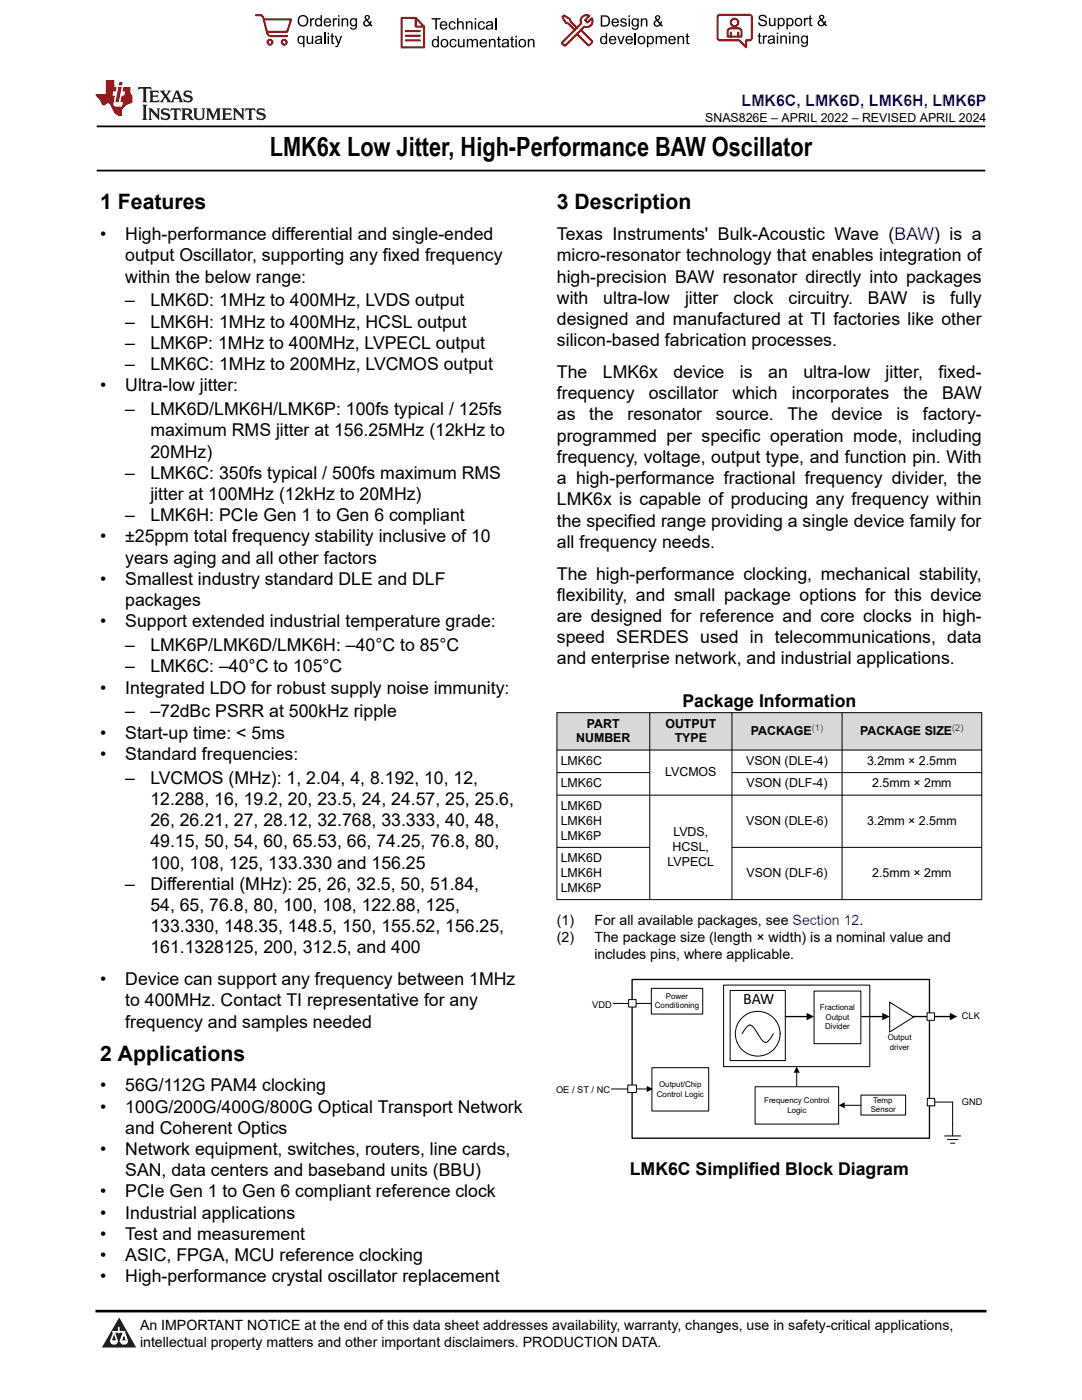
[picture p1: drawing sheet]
<svg xmlns="http://www.w3.org/2000/svg" width="216mm" height="279mm" viewBox="0 0 216 279" stroke-linecap="round" stroke-linejoin="round" font-family="sans-serif">
<defs><g id="words">
<text font-size="5.3" x="53.8" y="31.2">LMK6x Low Jitter, High-Performance BAW Oscillator</text>
<g font-size="4.2">
<text x="20" y="41.8">1 Features</text>
<text x="111.1" y="41.8">3 Description</text>
<text x="20" y="211.7">2 Applications</text>
</g>
<g font-size="3.5">
<text x="20" y="47.9">•</text>
<text x="25" y="47.9">High-performance differential and single-ended</text>
<text x="111.1" y="47.9">Texas Instruments' Bulk-Acoustic Wave (BAW) is a</text>
<text x="25" y="52.2">output Oscillator, supporting any fixed frequency</text>
<text x="111.1" y="52.2">micro-resonator technology that enables integration of</text>
<text x="25" y="56.4">within the below range:</text>
<text x="111.1" y="56.4">high-precision BAW resonator directly into packages</text>
<text x="25" y="61.2">–</text>
<text x="25" y="65.4">–</text>
<text x="30" y="61.2">LMK6D: 1MHz to 400MHz, LVDS output</text>
<text x="30" y="65.4">LMK6H: 1MHz to 400MHz, HCSL output</text>
<text x="111.1" y="60.6">with</text>
<text x="111.1" y="64.9">designed and manufactured at TI factories like other</text>
<text x="120.4" y="60.6">ultra-low</text>
<text x="136.7" y="60.6">jitter</text>
<text x="146.3" y="60.6">clock</text>
<text x="157.3" y="60.6">circuitry.</text>
<text x="173.2" y="60.6">BAW</text>
<text x="184.1" y="60.6">is</text>
<text x="189.6" y="60.6">fully</text>
<text x="25" y="69.6">–</text>
<text x="30" y="69.6">LMK6P: 1MHz to 400MHz, LVPECL output</text>
<text x="111.1" y="69.1">silicon-based fabrication processes.</text>
<text x="25" y="73.9">–</text>
<text x="30" y="73.9">LMK6C: 1MHz to 200MHz, LVCMOS output</text>
<text x="111.1" y="75.5">The</text>
<text x="120.3" y="75.5">LMK6x</text>
<text x="134.4" y="75.5">device</text>
<text x="147.6" y="75.5">is</text>
<text x="153.3" y="75.5">an</text>
<text x="160.3" y="75.5">ultra-low</text>
<text x="176.7" y="75.5">jitter,</text>
<text x="187.3" y="75.5">fixed-</text>
<text x="20" y="78.1">•</text>
<text x="25" y="78.1">Ultra-low jitter:</text>
<text x="25" y="82.9">–</text>
<text x="30" y="82.9">LMK6D/LMK6H/LMK6P: 100fs typical / 125fs</text>
<text x="111.1" y="79.7">frequency</text>
<text x="111.1" y="83.9">as</text>
<text x="117.6" y="83.9">the</text>
<text x="125.2" y="83.9">resonator</text>
<text x="129.4" y="79.7">oscillator</text>
<text x="142.8" y="83.9">source.</text>
<text x="146.2" y="79.7">which</text>
<text x="157.1" y="83.9">The</text>
<text x="158" y="79.7">incorporates</text>
<text x="165.9" y="83.9">device</text>
<text x="178.9" y="83.9">is</text>
<text x="180.3" y="79.7">the</text>
<text x="184.1" y="83.9">factory-</text>
<text x="188" y="79.7">BAW</text>
<text x="30" y="87.1">maximum RMS jitter at 156.25MHz (12kHz to</text>
<text x="111.1" y="88.2">programmed per specific operation mode, including</text>
<text x="25" y="95.6">–</text>
<text x="30" y="91.3">20MHz)</text>
<text x="30" y="95.6">LMK6C: 350fs typical / 500fs maximum RMS</text>
<text x="111.1" y="92.4">frequency, voltage, output type, and function pin. With</text>
<text x="30" y="99.8">jitter at 100MHz (12kHz to 20MHz)</text>
<text x="111.1" y="96.6">a high-performance fractional frequency divider, the</text>
<text x="111.1" y="100.9">LMK6x is capable of producing any frequency within</text>
<text x="25" y="104">–</text>
<text x="30" y="104">LMK6H: PCIe Gen 1 to Gen 6 compliant</text>
<text x="111.1" y="105.1">the specified range providing a single device family for</text>
<text x="20" y="108.3">•</text>
<text x="25" y="108.3">±25ppm total frequency stability inclusive of 10</text>
<text x="25" y="112.5">years aging and all other factors</text>
<text x="111.1" y="109.3">all frequency needs.</text>
<text x="20" y="116.7">•</text>
<text x="25" y="116.7">Smallest industry standard DLE and DLF</text>
<text x="111.1" y="115.7">The high-performance clocking, mechanical stability,</text>
<text x="111.1" y="119.9">flexibility, and small package options for this device</text>
<text x="20" y="125.2">•</text>
<text x="25" y="121">packages</text>
<text x="25" y="125.2">Support extended industrial temperature grade:</text>
<text x="111.1" y="124.1">are designed for reference and core clocks in high-</text>
<text x="25" y="130">–</text>
<text x="30" y="130">LMK6P/LMK6D/LMK6H: –40°C to 85°C</text>
<text x="111.1" y="128.4">speed SERDES used in telecommunications, data</text>
<text x="25" y="134.2">–</text>
<text x="30" y="134.2">LMK6C: –40°C to 105°C</text>
<text x="111.1" y="132.6">and enterprise network, and industrial applications.</text>
<text x="20" y="138.4">•</text>
<text x="25" y="138.4">Integrated LDO for robust supply noise immunity:</text>
<text x="25" y="143.2">–</text>
<text x="30" y="143.2">–72dBc PSRR at 500kHz ripple</text>
<text x="136.2" y="141.1">Package Information</text>
<text x="20" y="147.4">•</text>
<text x="25" y="147.4">Start-up time: &lt; 5ms</text>
<text x="20" y="151.7">•</text>
<text x="25" y="151.7">Standard frequencies:</text>
<text x="25" y="156.4">–</text>
<text x="30" y="156.4">LVCMOS (MHz): 1, 2.04, 4, 8.192, 10, 12,</text>
<text x="30" y="160.6">12.288, 16, 19.2, 20, 23.5, 24, 24.57, 25, 25.6,</text>
<text x="30" y="164.9">26, 26.21, 27, 28.12, 32.768, 33.333, 40, 48,</text>
<text x="30" y="169.1">49.15, 50, 54, 60, 65.53, 66, 74.25, 76.8, 80,</text>
<text x="30" y="173.3">100, 108, 125, 133.330 and 156.25</text>
<text x="25" y="177.6">–</text>
<text x="30" y="177.6">Differential (MHz): 25, 26, 32.5, 50, 51.84,</text>
<text x="30" y="181.8">54, 65, 76.8, 80, 100, 108, 122.88, 125,</text>
<text x="30" y="186">133.330, 148.35, 148.5, 150, 155.52, 156.25,</text>
<text x="30" y="190.3">161.1328125, 200, 312.5, and 400</text>
<text x="20" y="196.6">•</text>
<text x="25" y="196.6">Device can support any frequency between 1MHz</text>
<text x="25" y="200.9">to 400MHz. Contact TI representative for any</text>
<text x="25" y="205.1">frequency and samples needed</text>
<text x="20" y="217.8">•</text>
<text x="25" y="217.8">56G/112G PAM4 clocking</text>
<text x="20" y="222">•</text>
<text x="25" y="222">100G/200G/400G/800G Optical Transport Network</text>
<text x="25" y="226.3">and Coherent Optics</text>
<text x="20" y="230.5">•</text>
<text x="25" y="230.5">Network equipment, switches, routers, line cards,</text>
<text x="20" y="239">•</text>
<text x="25" y="234.7">SAN, data centers and baseband units (BBU)</text>
<text x="25" y="239">PCIe Gen 1 to Gen 6 compliant reference clock</text>
<text x="125.7" y="234.4">LMK6C Simplified Block Diagram</text>
<text x="20" y="243.2">•</text>
<text x="25" y="243.2">Industrial applications</text>
<text x="20" y="247.4">•</text>
<text x="20" y="251.7">•</text>
<text x="25" y="247.4">Test and measurement</text>
<text x="25" y="251.7">ASIC, FPGA, MCU reference clocking</text>
<text x="20" y="255.9">•</text>
<text x="25" y="255.9">High-performance crystal oscillator replacement</text>
</g>
<text font-size="3.2" fill="#00f" x="148" y="21.1">LMK6C, LMK6D, LMK6H, LMK6P</text>
<text font-size="3.2" x="148.3" y="200.4">BAW</text>
<g font-size="2.8">
<text x="111.1" y="184.7">(1)</text>
<text x="118.6" y="184.7">For all available packages, see Section 12.</text>
<text x="111.1" y="188.1">(2)</text>
<text x="118.6" y="188.1">The package size (length × width) is a nominal value and</text>
<text x="118.6" y="191.5">includes pins, where applicable.</text>
<text x="27.9" y="265.5">An IMPORTANT NOTICE at the end of this data sheet addresses availability, warranty, changes, use in safety-critical applications,</text>
<text x="27.9" y="268.9">intellectual property matters and other important disclaimers. PRODUCTION DATA.</text>
</g>
<g font-size="2.5">
<text x="140.7" y="24.3">SNAS826E – APRIL 2022 – REVISED APRIL 2024</text>
<text x="115" y="148.2">NUMBER</text>
<text x="117.1" y="145.2">PART</text>
<text x="132.8" y="145.2">OUTPUT</text>
<text x="134.6" y="148.2">TYPE</text>
<text x="149.8" y="146.7">PACKAGE</text>
<text x="171.7" y="146.7">PACKAGE SIZE</text>
<text x="111.9" y="152.7">LMK6C</text>
<text x="132.7" y="154.9">LVCMOS</text>
<text x="148.9" y="152.7">VSON (DLE-4)</text>
<text x="173" y="152.7">3.2mm × 2.5mm</text>
<text x="111.9" y="157.2">LMK6C</text>
<text x="111.9" y="161.6">LMK6D</text>
<text x="148.9" y="157.2">VSON (DLF-4)</text>
<text x="174" y="157.2">2.5mm × 2mm</text>
<text x="111.9" y="164.6">LMK6H</text>
<text x="111.9" y="167.6">LMK6P</text>
<text x="134.4" y="166.9">LVDS,</text>
<text x="148.9" y="164.6">VSON (DLE-6)</text>
<text x="173" y="164.6">3.2mm × 2.5mm</text>
<text x="111.9" y="172.1">LMK6D</text>
<text x="133.2" y="172.8">LVPECL</text>
<text x="134.2" y="169.8">HCSL,</text>
<text x="111.9" y="175">LMK6H</text>
<text x="111.9" y="178">LMK6P</text>
<text x="148.9" y="175">VSON (DLF-6)</text>
<text x="174" y="175">2.5mm × 2mm</text>
</g>
<g font-size="1.9" fill="#00f">
<text x="162" y="145.8">(1)</text>
<text x="190" y="145.8">(2)</text>
</g>
<g font-size="1.9">
<text x="118.2" y="201.1">VDD</text>
<text x="191.9" y="203.4">CLK</text>
<text x="111" y="218.1">OE / ST / NC</text>
<text x="191.9" y="220.5">GND</text>
</g>
<g font-size="1.6">
<text x="130.7" y="201.2">Conditioning</text>
<text x="132.8" y="199.3">Power</text>
<text x="163.6" y="201.6">Fractional</text>
<text x="164.7" y="203.5">Output</text>
<text x="164.6" y="205.4">Divider</text>
<text x="177.1" y="207.6">Output</text>
<text x="177.5" y="209.5">driver</text>
<text x="131.1" y="218.8">Control Logic</text>
<text x="131.5" y="216.9">Output/Chip</text>
<text x="152.5" y="220.1">Frequency Control</text>
<text x="173.7" y="222">Sensor</text>
<text x="174.2" y="220.1">Temp</text>
<text x="157.1" y="222">Logic</text>
</g>
</g></defs>
<path d="M19.3 25.2h177.3M19.3 34h177.3" fill="none" stroke="#000" stroke-width=".35"/>
<g fill="#d8d8d8">
<path d="M111.1 142.2h84.8v7.5h-84.8z" fill-rule="evenodd"/>
<path d="M111.2 142.3h18.4v7.3h-18.4z" fill-rule="evenodd"/>
<path d="M129.7 142.3h16.3v7.3h-16.3z" fill-rule="evenodd"/>
<path d="M146.1 142.3h21.9v7.3h-21.9z" fill-rule="evenodd"/>
<path d="M168.1 142.3h27.7v7.3h-27.7z" fill-rule="evenodd"/>
</g>
<g fill="none" stroke="#000" stroke-width=".2">
<path d="M111.1 142.2h84.9M111.1 149.7h84.9M111.1 154.2h18.6M111.1 158.7h84.9M111.1 142.2v37.4M129.7 142.2v37.4M146.1 142.2v37.4M146.1 154.2h49.9M168 142.2v37.4M195.9 142.2v37.4M111.1 169.1h18.6M111.1 179.5h84.9"/>
<path d="M146.1 169.1h49.9"/>
</g>
<path d="M126.1 195.5h59.4v31.7h-59.4z" fill="none" stroke="#000" stroke-width=".26"/>
<path d="M145.7 197.7h11v14h-11z" fill-rule="evenodd" fill="#fff"/>
<path d="M145.7 197.7h11v14h-11z" fill="none" stroke="#000" stroke-width=".2"/>
<circle cx="151.2" cy="206.3" r="4.5" fill="#fff"/>
<g fill="none" stroke="#000" stroke-width=".2">
<path d="M122.4 200.3h7.6M148.1 206.3l.1-.1a2.72 2.72 0 0 1 1.4-1.6 4.2 4.2 0 0 1 1.9 2.2 1.77 1.77 0 0 0 1.4 1.2 3.4 3.4 0 0 0 1.4-1.7"/>
<circle cx="151.2" cy="206.3" r="4.5"/>
</g>
<path d="M125.4 199.5h1.5v1.5h-1.5z" fill-rule="evenodd" fill="#fff"/>
<path d="M125.4 199.5h1.5v1.5h-1.5z" fill="none" stroke="#000" stroke-width=".2"/>
<path d="M182.2 202.9h7.3" fill="none" stroke="#000" stroke-width=".26"/>
<path d="M189.5 202.1l1.5 .8-1.5 .7z" fill="#000"/>
<path d="M185 202.1h1.5v1.5h-1.5z" fill-rule="evenodd" fill="#fff"/>
<path d="M185 202.1h1.5v1.5h-1.5z" fill="none" stroke="#000" stroke-width=".2"/>
<path d="M162.4 197.8h9.4v10.5h-9.4z" fill-rule="evenodd" fill="#fff"/>
<path d="M162.4 197.8h9.4v10.5h-9.4zM185.8 219.9h4.3M188.5 226.7h3.2M189.1 227.4h2M189.7 228.1h.8M190.1 224.3v2.4" fill="none" stroke="#000" stroke-width=".2"/>
<path d="M156.7 202.9h4.3M172 202.9h4" fill="none" stroke="#000" stroke-width=".26"/>
<path d="M161 202.1l1.4 .8-1.4 .7zM176 202.1l1.5 .8-1.5 .7z" fill="#000"/>
<path d="M185 219.2h1.5v1.5h-1.5z" fill-rule="evenodd" fill="#fff"/>
<path d="M185 219.2h1.5v1.5h-1.5zM190.1 219.9v4.4" fill="none" stroke="#000" stroke-width=".2"/>
<path d="M130 197.2h10.2v5.2h-10.2z" fill-rule="evenodd" fill="#fff"/>
<path d="M130 197.2h10.2v5.2h-10.2zM144.4 196.6h29.2v16.3h-29.2zM159 214.1v2.6M177.5 200l4.8 3-4.8 3z" fill="none" stroke="#000" stroke-width=".2"/>
<path d="M159 212.9l.6 1.2h-1.2z" fill="#000"/>
<path d="M171.8 218.5h8.9v4h-8.9z" fill-rule="evenodd" fill="#fff"/>
<path d="M171.8 218.5h8.9v4h-8.9z" fill="none" stroke="#000" stroke-width=".2"/>
<path d="M150.7 216.9h16.6v7.4h-16.6z" fill-rule="evenodd" fill="#fff"/>
<path d="M150.7 216.9h16.6v7.4h-16.6z" fill="none" stroke="#000" stroke-width=".2"/>
<path d="M130.1 213.1h11.3v8.6h-11.3z" fill-rule="evenodd" fill="#fff"/>
<path d="M122 217.3h7M130.1 213.1h11.3v8.6h-11.3zM168.6 220.6h3.2" fill="none" stroke="#000" stroke-width=".2"/>
<path d="M129 216.7l1.3 .6-1.3 .6zM167.3 220.6l1.3-.6v1.2z" fill="#000"/>
<path d="M125.3 216.5h1.7v1.5h-1.7z" fill-rule="evenodd" fill="#fff"/>
<path d="M125.3 216.5h1.7v1.5h-1.7z" fill="none" stroke="#000" stroke-width=".2"/>
<path d="M0 0h215.9v23.8h-215.9z" fill-rule="evenodd" fill="#fff"/>
<path d="M27.7 17.4l-.2 .6 .5-.3h.6v.1v2.2l-.2 .4h1l-.2-.4v-2.2v-.1h.5l.5 .3-.1-.6zM29.8 18.1l.2 .4v1.5l-.2 .4h1.9l.1-.6a1.08 1.08 0 0 1-1.3 .2v-.7h.6l.4 .2v-.6l-.4 .2h-.6v-.6l.2-.1a1 1 0 0 1 1 .2l-.1-.5zM31.8 18.1l1 1.1-1 1.2h.9l-.2-.2 .4-.7 .5 .7-.2 .2h1.6l-.2-.2 .1-.4h1l.1 .4-.1 .2h.9l-.2-.3-.8-2h-.5l-1 2.2-.8-1.1 .9-1.1h-.8l.2 .2-.5 .7-.3-.7 .1-.2zM35.2 18.5l.4 1h-.8zM36.8 18.2a.65 .65 0 0 0-.2 .7 .65 .65 0 0 0 .6 .5l.7 .2 .1 .2a.79 .79 0 0 1-.7 .4 .79 .79 0 0 1-.7-.5l.1 .7 .2-.1a.93 .93 0 0 0 1.1 .1 .93 .93 0 0 0 .4-1 1.46 1.46 0 0 0-1.2-.6l-.1-.3a1.09 1.09 0 0 1 1.2 .2l-.2-.6-.1 .1-.6-.2zM28.4 20.9l.2 .4v2.3l-.2 .3h1l-.2-.3v-2.3l.2-.4zM29.6 21.6l.2 .4v1.6l-.2 .3h.8l-.3-.3v-1.4l1.7 1.8v-2l.2-.4h-.8l.2 .2 .1 1.1-1.2-1.3zM32.3 21.8a.65 .65 0 0 0-.2 .7 .65 .65 0 0 0 .7 .4l.6 .2 .1 .2a.79 .79 0 0 1-.7 .4 .79 .79 0 0 1-.7-.5l.1 .7 .2-.1a.93 .93 0 0 0 1.1 .1 .93 .93 0 0 0 .4-.9 1.46 1.46 0 0 0-1.2-.6l-.1-.4a1.09 1.09 0 0 1 1.2 .2l-.2-.6-.1 .1-.6-.1zM34.1 21.6l-.1 .7a.63 .63 0 0 1 .7-.4l.1 1.7-.3 .3h1l-.2-.3v-1.7a.66 .66 0 0 1 .8 .4l-.1-.7zM36.2 21.6l.2 .4v1.6l-.2 .3h.9l-.2-.2v-.7h.5l.1 .2a.79 .79 0 0 0 1.2 .6l-1-.9a.61 .61 0 0 0 .6-.6 .61 .61 0 0 0-.5-.6zM36.9 21.9h.2a.47 .47 0 0 1 .5 .1 .47 .47 0 0 1 .1 .5l-.2 .2h-.6zM38.5 21.6l.2 .2a2.27 2.27 0 0 0 .4 2 1.04 1.04 0 0 0 1.7-.7v-1.3l.2-.2h-.8l.2 .4v1.1a.6 .6 0 0 1-.6 .6 .6 .6 0 0 1-.6-.6v-1.1l.3-.4zM41.1 21.6l.2 .4v1.6l-.2 .3h.7l-.2-.3v-1.5l.9 1.9 .8-1.9v1.5l-.2 .3h1l-.3-.3v-1.6l.3-.4h-.8l-.7 1.5-.7-1.5zM44.3 21.6l.2 .4v1.6l-.2 .3h1.9l.1-.5a1.09 1.09 0 0 1-1.3 .1v-.6h.6l.4 .1v-.6l-.4 .2h-.6v-.6l.2-.1a1.01 1.01 0 0 1 1 .3l-.1-.6zM46.4 21.6l.3 .4v1.6l-.3 .3h.8l-.2-.3v-1.4l1.6 1.8v-2l.2-.4h-.7l.2 .2v1.1l-1.2-1.3zM49 21.6l-.1 .7a.63 .63 0 0 1 .8-.4v1.7l-.3 .3h1l-.2-.3v-1.7a.66 .66 0 0 1 .8 .4l-.1-.7zM51.4 21.8a.65 .65 0 0 0-.2 .7 .65 .65 0 0 0 .6 .4l.6 .2 .2 .2a.79 .79 0 0 1-.8 .4 .79 .79 0 0 1-.6-.5l.1 .7 .2-.1a.93 .93 0 0 0 1 .1 .93 .93 0 0 0 .5-.9 1.46 1.46 0 0 0-1.3-.6l-.1-.4a1.09 1.09 0 0 1 1.3 .2l-.2-.6-.2 .1-.5-.1z" fill="#231f20"/>
<path d="M21.1 16v2.8h-2.1l.1 .3 .9 1a.95 .95 0 0 0 .9 .9 .59 .59 0 0 1 .6-.4 .59 .59 0 0 1 .5 .4l.4 .8a1.59 1.59 0 0 0 2.1 1.3 1.61 1.61 0 0 1 1-2.2l1-.4-.1-1.5a1.59 1.59 0 0 1-.4-1.6h-1.4l-.2 .9h.5l-.1 .8h-.5l-.2 1v.2l.4 .1-.2 .9h-.6a.73 .73 0 0 1-1.1-.7l.3-1.5h-.5l.2-.8h.5l.2-.9h-.5v-1.4zM23.6 17.4l-.6 3h.7l.6-3zM23.8 16.4l-.1 .7h.7l.1-.7z" fill="#ed1c24"/>
<g fill="#000">
<path d="M59.4 4.2a1.12 1.12 0 0 1 2.2 0 1.12 1.12 0 0 1-2.2 0zM59.9 3.5a.89 .89 0 0 0-.1 1.1 .89 .89 0 0 0 1.1 .4 .88 .88 0 0 0 .3-1.3 .88 .88 0 0 0-1.3-.2z" fill-rule="evenodd"/>
<path d="M59.5 7.3l.5-.2 .5 .3v-.3h.3v2.3h-.3v-.8a.74 .74 0 0 1-1 0 .74 .74 0 0 1-.1-1zM59.8 7.5a.57 .57 0 0 0-.2 .7 .57 .57 0 0 0 .8 .2 .57 .57 0 0 0 .1-.7 .57 .57 0 0 0-.7-.2z" fill-rule="evenodd"/>
<path d="M61.9 3.6h.2v.3l.2-.2 .3-.1 .2 .1-.1 .3a.36 .36 0 0 0-.5 0 .36 .36 0 0 0 0 .4v.9h-.3z" fill-rule="evenodd"/>
<path d="M61.2 7.1h.3v.9a.41 .41 0 0 0 .4 .6 .41 .41 0 0 0 .3-.6v-.9h.3v1.7h-.2v-.3a.58 .58 0 0 1-.7 .3 .58 .58 0 0 1-.4-.6z" fill-rule="evenodd"/>
<path d="M63 3.8l.5-.2 .5 .2v-.8h.2v2.3h-.2v-.2a.75 .75 0 0 1-1-.1 .75 .75 0 0 1-.1-1zM63.2 4a.57 .57 0 0 0-.1 .7 .57 .57 0 0 0 .8 .2 .57 .57 0 0 0 .1-.7 .57 .57 0 0 0-.8-.2z" fill-rule="evenodd"/>
<path d="M63 7.3a.74 .74 0 0 1 1-.1 .74 .74 0 0 1 .3 .9v.7h-.3v-.2a.57 .57 0 0 1-.8 .2 .57 .57 0 0 1-.2-.8l1-.3a.41 .41 0 0 0-.4-.4 .41 .41 0 0 0-.4 .4l-.3-.1zM63.2 8.2a.35 .35 0 0 0 .2 .5 .35 .35 0 0 0 .5-.3l.1-.4z" fill-rule="evenodd"/>
<path d="M65.4 6.5h.3v.3h-.3zM65.4 7.1h.3v1.7h-.3z" fill-rule="evenodd"/>
<path d="M64.8 3.8a.76 .76 0 0 1 .9-.1 .76 .76 0 0 1 .4 .8h-1.2a.47 .47 0 0 0 .3 .6 .47 .47 0 0 0 .6-.4l.3 .1a.82 .82 0 0 1-1.3 .3 .82 .82 0 0 1 0-1.3zM65 4l-.1 .3h.9l-.3-.4z" fill-rule="evenodd"/>
<path d="M66.4 3.6h.3v.3l.1-.2 .4-.1 .1 .1-.1 .3a.36 .36 0 0 0-.4 0 .36 .36 0 0 0-.1 .4v.9h-.3z" fill-rule="evenodd"/>
<path d="M66.1 6.7l.3-.1v.5h.3v.3h-.3v.9l.1 .2h.2v.3a.41 .41 0 0 1-.4-.1 .41 .41 0 0 1-.2-.4v-.9h-.2v-.3h.2z" fill-rule="evenodd"/>
<path d="M66.8 7.1h.3l.4 1.4 .5-1.4h.3l-.6 1.7a.57 .57 0 0 1-.8 .6v-.3a.37 .37 0 0 0 .5-.3z" fill-rule="evenodd"/>
<path d="M67.5 3h.2v.3h-.2zM67.5 3.6h.2v1.7h-.2z" fill-rule="evenodd"/>
<path d="M68.2 3.6h.2v.3a.58 .58 0 0 1 .7-.3 .58 .58 0 0 1 .4 .7v1h-.3v-1a.4 .4 0 0 0-.4-.5 .4 .4 0 0 0-.4 .6v.9h-.2z" fill-rule="evenodd"/>
<path d="M70 3.8l.5-.2 .5 .2v-.2h.2v1.5a.71 .71 0 0 1-.5 .8 .71 .71 0 0 1-.8-.5h.2a.46 .46 0 0 0 .6 .3 .46 .46 0 0 0 .3-.6 .78 .78 0 0 1-1.1-.2 .78 .78 0 0 1 .1-1.1zM70.2 4a.53 .53 0 0 0-.1 .8 .53 .53 0 0 0 .8 0 .54 .54 0 0 0 0-.7 .54 .54 0 0 0-.7-.1z" fill-rule="evenodd"/>
<path d="M72.9 3.1a.53 .53 0 0 1 .8 .1 .53 .53 0 0 1-.3 .8l.4 .5 .1-.3 .3 .1-.2 .5 .3 .3-.2 .2-.3-.3a.71 .71 0 0 1-1.2 .1 .71 .71 0 0 1 .4-1.1l-.3-.5zM73 3.5a.3 .3 0 0 0 .6 0 .3 .3 0 0 0-.6 0zM72.9 4.3a.45 .45 0 0 0 0 .7 .45 .45 0 0 0 .7-.2l-.5-.6z" fill-rule="evenodd"/>
<path d="M86.1 3.6h1.8v.3h-.7v2h-.3v-2h-.8z" fill-rule="evenodd"/>
<path d="M86.3 8l.5-.2 .5 .2v-.8h.3v2.2h-.3v-.2a.76 .76 0 0 1-1 0 .76 .76 0 0 1-.1-1zM86.6 8.1a.58 .58 0 0 0-.2 .8 .58 .58 0 0 0 .8 .2 .58 .58 0 0 0 .1-.8 .58 .58 0 0 0-.7-.2z" fill-rule="evenodd"/>
<path d="M88.2 7.9a.81 .81 0 0 1 1.1 .2 .81 .81 0 0 1-.2 1.1 .81 .81 0 0 1-1.1-.1l-.1-.8zM88.3 8.1a.57 .57 0 0 0 0 .9 .57 .57 0 0 0 .8 0 .57 .57 0 0 0 0-.8 .57 .57 0 0 0-.8-.1z" fill-rule="evenodd"/>
<path d="M88 4.4a.77 .77 0 0 1 .9-.1 .77 .77 0 0 1 .4 .8h-1.3a.48 .48 0 0 0 .4 .6 .48 .48 0 0 0 .6-.3h.3a.83 .83 0 0 1-1.3 .4 .83 .83 0 0 1 0-1.4zM88.2 4.6l-.2 .3h1l-.3-.4z" fill-rule="evenodd"/>
<path d="M89.7 4.4a.7 .7 0 0 1 1.2 .3l-.2 .1a.45 .45 0 0 0-.6-.3 .45 .45 0 0 0-.3 .6 .45 .45 0 0 0 .3 .6 .45 .45 0 0 0 .6-.4h.3a.76 .76 0 0 1-1.1 .6 .76 .76 0 0 1-.3-1.1z" fill-rule="evenodd"/>
<path d="M89.9 8a.7 .7 0 0 1 1.2 .3h-.3a.45 .45 0 0 0-.5-.3 .45 .45 0 0 0-.3 .6 .45 .45 0 0 0 .3 .6 .45 .45 0 0 0 .6-.4l.2 .1a.76 .76 0 0 1-1 .5 .76 .76 0 0 1-.4-1.1z" fill-rule="evenodd"/>
<path d="M91.2 3.6h.3v.8a.59 .59 0 0 1 .7-.2 .59 .59 0 0 1 .3 .7v1h-.2v-1a.4 .4 0 0 0-.5-.4 .4 .4 0 0 0-.3 .5v.9h-.3z" fill-rule="evenodd"/>
<path d="M91.4 7.8h.2v.9a.41 .41 0 0 0 .5 .5 .41 .41 0 0 0 .3-.5v-.9h.3v1.6h-.3v-.2a.58 .58 0 0 1-.7 .3 .58 .58 0 0 1-.3-.7z" fill-rule="evenodd"/>
<path d="M93 4.2h.2v.3a.59 .59 0 0 1 .7-.3 .59 .59 0 0 1 .4 .7v1h-.3v-1a.41 .41 0 0 0-.4-.5 .41 .41 0 0 0-.4 .6v.9h-.2z" fill-rule="evenodd"/>
<path d="M93.1 7.8h.3v.2a.56 .56 0 0 1 1 0 .54 .54 0 0 1 .6-.2 .54 .54 0 0 1 .4 .5v1.1h-.3v-1a.34 .34 0 0 0-.3-.4 .34 .34 0 0 0-.4 .3v1.1h-.3v-1a.38 .38 0 0 0-.5-.4 .38 .38 0 0 0-.2 .6v.8h-.3z" fill-rule="evenodd"/>
<path d="M94.7 3.6h.3v.3h-.3zM94.7 4.2h.3v1.7h-.3z" fill-rule="evenodd"/>
<path d="M95.5 4.4a.7 .7 0 0 1 1.3 .3l-.3 .1a.45 .45 0 0 0-.6-.3 .45 .45 0 0 0-.3 .6 .45 .45 0 0 0 .3 .6 .45 .45 0 0 0 .6-.4h.3a.76 .76 0 0 1-1.1 .6 .76 .76 0 0 1-.3-1.1z" fill-rule="evenodd"/>
<path d="M95.9 8a.77 .77 0 0 1 .9-.2 .77 .77 0 0 1 .4 .9h-1.2a.48 .48 0 0 0 .3 .5 .48 .48 0 0 0 .6-.3h.3a.83 .83 0 0 1-1.3 .4 .83 .83 0 0 1 0-1.3zM96.1 8.1l-.1 .4h.9l-.2-.5z" fill-rule="evenodd"/>
<path d="M97.5 7.8h.3v.2a.59 .59 0 0 1 .7-.2 .59 .59 0 0 1 .4 .6v1h-.3v-1a.41 .41 0 0 0-.5-.4 .41 .41 0 0 0-.3 .5v.9h-.3z" fill-rule="evenodd"/>
<path d="M97.1 4.4a.74 .74 0 0 1 1-.1 .74 .74 0 0 1 .3 .9v.7h-.3v-.2a.59 .59 0 0 1-.8 .2 .59 .59 0 0 1-.3-.8l1.1-.3a.42 .42 0 0 0-.4-.4 .42 .42 0 0 0-.5 .4l-.2-.1zM97.3 5.3a.36 .36 0 0 0 .2 .5 .36 .36 0 0 0 .5-.2l.1-.5z" fill-rule="evenodd"/>
<path d="M99.4 7.4l.2-.2v.6h.3v.2h-.3v1l.1 .2h.2l.1 .2a.41 .41 0 0 1-.5 0 .41 .41 0 0 1-.1-.4v-1h-.2v-.2h.2z" fill-rule="evenodd"/>
<path d="M100.3 8a.74 .74 0 0 1 .9-.2 .74 .74 0 0 1 .3 .9l.1 .7h-.3v-.2a.59 .59 0 0 1-.8 .3 .59 .59 0 0 1-.3-.8l1-.3a.42 .42 0 0 0-.3-.4 .42 .42 0 0 0-.5 .3h-.3zM100.5 8.8a.36 .36 0 0 0 .1 .5 .36 .36 0 0 0 .5-.2l.2-.5z" fill-rule="evenodd"/>
<path d="M102 7.4l.3-.2v.6h.3v.2h-.3v1l.1 .2h.2v.2a.41 .41 0 0 1-.5 0 .41 .41 0 0 1-.1-.4v-1h-.2v-.2h.2z" fill-rule="evenodd"/>
<path d="M102.8 7.2h.3v.3h-.3zM102.8 7.8h.3v1.6h-.3z" fill-rule="evenodd"/>
<path d="M103.7 7.9a.81 .81 0 0 1 1.1 .2 .81 .81 0 0 1-.1 1.1 .81 .81 0 0 1-1.2-.1v-.8zM103.9 8.1a.57 .57 0 0 0-.1 .9 .57 .57 0 0 0 .8 0 .57 .57 0 0 0 0-.8 .57 .57 0 0 0-.7-.1z" fill-rule="evenodd"/>
<path d="M105.3 7.8h.3v.2a.59 .59 0 0 1 .7-.2 .59 .59 0 0 1 .4 .6v1h-.3v-1a.41 .41 0 0 0-.5-.4 .41 .41 0 0 0-.3 .5v.9h-.3z" fill-rule="evenodd"/>
<path d="M119.9 3.1h.7a1.12 1.12 0 0 1 1.1 1.1 1.12 1.12 0 0 1-1 1.1h-.8zM120.2 3.3v1.7h.4a.86 .86 0 0 0 .8-.8 .86 .86 0 0 0-.8-.9z" fill-rule="evenodd"/>
<path d="M119.9 7.4l.5-.3 .5 .3v-.8h.2v2.2h-.2v-.2a.75 .75 0 0 1-1 0 .75 .75 0 0 1-.1-1zM120.1 7.5a.57 .57 0 0 0-.1 .8 .57 .57 0 0 0 .8 .2 .57 .57 0 0 0 .1-.8 .57 .57 0 0 0-.8-.2z" fill-rule="evenodd"/>
<path d="M121.7 7.4a.76 .76 0 0 1 .9-.2 .76 .76 0 0 1 .4 .9h-1.2a.47 .47 0 0 0 .3 .5 .47 .47 0 0 0 .6-.3h.3a.82 .82 0 0 1-1.3 .4 .82 .82 0 0 1 0-1.3zM121.9 7.5l-.1 .3h.9l-.3-.4z" fill-rule="evenodd"/>
<path d="M122.2 3.9a.76 .76 0 0 1 .9-.2 .76 .76 0 0 1 .4 .9h-1.2a.47 .47 0 0 0 .4 .5 .47 .47 0 0 0 .5-.3h.3a.82 .82 0 0 1-1.3 .4 .82 .82 0 0 1 0-1.3zM122.5 4l-.2 .3h.9l-.2-.4z" fill-rule="evenodd"/>
<path d="M123.9 3.8a.71 .71 0 0 1 1.1 .3h-.2a.32 .32 0 0 0-.4-.3 .32 .32 0 0 0-.3 .4h.1a.75 .75 0 0 1 .9 .8 .72 .72 0 0 1-.7 .3 .72 .72 0 0 1-.7-.5h.3a.36 .36 0 0 0 .4 .4 .36 .36 0 0 0 .3-.5 .8 .8 0 0 1-.9-.7z" fill-rule="evenodd"/>
<path d="M123.2 7.2h.3l.4 1.3 .5-1.3h.3l-.7 1.6h-.2z" fill-rule="evenodd"/>
<path d="M125.4 3.1h.3v.3h-.3zM125.4 3.7h.3v1.6h-.3z" fill-rule="evenodd"/>
<path d="M125 7.4a.76 .76 0 0 1 .9-.2 .76 .76 0 0 1 .4 .9h-1.2a.47 .47 0 0 0 .3 .5 .47 .47 0 0 0 .6-.3h.3a.82 .82 0 0 1-1.3 .4 .82 .82 0 0 1 0-1.3zM125.2 7.5l-.1 .3h.9l-.2-.4z" fill-rule="evenodd"/>
<path d="M126.2 3.9l.5-.3 .5 .3v-.2h.2v1.4a.71 .71 0 0 1-.5 .8 .71 .71 0 0 1-.8-.5l.2 .1a.46 .46 0 0 0 .6 .2 .46 .46 0 0 0 .3-.6 .78 .78 0 0 1-1.1-.1 .78 .78 0 0 1 .1-1.1zM126.4 4a.53 .53 0 0 0-.1 .8 .53 .53 0 0 0 .8 0 .54 .54 0 0 0 0-.7 .54 .54 0 0 0-.7-.1z" fill-rule="evenodd"/>
<path d="M127.5 7.3a.8 .8 0 0 1 1.1 .2 .8 .8 0 0 1-.1 1.1 .8 .8 0 0 1-1.2-.1v-.8zM127.7 7.5a.56 .56 0 0 0-.1 .9 .56 .56 0 0 0 .8-.1 .56 .56 0 0 0 0-.7 .56 .56 0 0 0-.7-.1z" fill-rule="evenodd"/>
<path d="M127.9 3.7h.2v.2a.58 .58 0 0 1 .7-.2 .58 .58 0 0 1 .4 .6v1h-.3v-1a.4 .4 0 0 0-.4-.4 .4 .4 0 0 0-.4 .5v.9h-.2z" fill-rule="evenodd"/>
<path d="M129.1 7.2h.2v.2a.72 .72 0 0 1 1-.1 .72 .72 0 0 1 .2 1 .64 .64 0 0 1-.5 .5 .64 .64 0 0 1-.6-.2v.8h-.3zM129.5 7.5a.56 .56 0 0 0-.2 .8 .56 .56 0 0 0 .8 .2 .56 .56 0 0 0 .1-.8 .56 .56 0 0 0-.7-.2z" fill-rule="evenodd"/>
<path d="M130.8 7.2h.3v.2a.55 .55 0 0 1 .9 0 .53 .53 0 0 1 .6-.3 .53 .53 0 0 1 .4 .6v1.1h-.2v-1a.34 .34 0 0 0-.3-.4 .34 .34 0 0 0-.4 .3v1.1h-.3v-1a.37 .37 0 0 0-.5-.4 .37 .37 0 0 0-.2 .6v.8h-.3z" fill-rule="evenodd"/>
<path d="M130.8 3.2a.53 .53 0 0 1 .9 .1 .53 .53 0 0 1-.4 .8l.4 .5 .2-.4 .2 .1-.2 .5 .4 .3-.2 .3-.3-.4a.71 .71 0 0 1-1.2 .1 .71 .71 0 0 1 .3-1.1l-.2-.5zM130.9 3.6a.3 .3 0 0 0 .6 0 .3 .3 0 0 0-.6 0zM130.9 4.3a.45 .45 0 0 0 0 .7 .45 .45 0 0 0 .7-.2l-.5-.6z" fill-rule="evenodd"/>
<path d="M133.6 7.4a.76 .76 0 0 1 .9-.2 .76 .76 0 0 1 .3 .9h-1.2a.47 .47 0 0 0 .4 .5 .47 .47 0 0 0 .6-.3h.2a.82 .82 0 0 1-1.2 .4 .82 .82 0 0 1 0-1.3zM133.8 7.5l-.2 .3h1l-.3-.4z" fill-rule="evenodd"/>
<path d="M135.2 7.2h.2v.2a.58 .58 0 0 1 .7-.2 .58 .58 0 0 1 .4 .6v1h-.3v-1a.4 .4 0 0 0-.4-.4 .4 .4 0 0 0-.3 .5v.9h-.3z" fill-rule="evenodd"/>
<path d="M137 6.8l.3-.2v.6h.2v.2h-.2v1v.2h.2l.1 .2a.41 .41 0 0 1-.5 0 .41 .41 0 0 1-.1-.5v-.9h-.2v-.2h.2z" fill-rule="evenodd"/>
<path d="M151.6 3.1a.88 .88 0 0 1 1.4 .5h-.3a.49 .49 0 0 0-.5-.5 .49 .49 0 0 0-.5 .6l.1 .1a1.06 1.06 0 0 1 1.2 1 .95 .95 0 0 1-.9 .4 .95 .95 0 0 1-.8-.7h.3a.58 .58 0 0 0 .6 .5 .58 .58 0 0 0 .5-.6l-.2-.1a.95 .95 0 0 1-1.1-.9z" fill-rule="evenodd"/>
<path d="M151.4 6.7l.3-.2v.6h.2v.2h-.2v1v.2h.2l.1 .2a.41 .41 0 0 1-.5 0 .41 .41 0 0 1-.1-.5v-.9h-.2v-.2h.2z" fill-rule="evenodd"/>
<path d="M152.2 7.1h.3v.2l.1-.2h.4h.1l-.1 .3a.36 .36 0 0 0-.4 0 .36 .36 0 0 0-.1 .5v.8h-.3z" fill-rule="evenodd"/>
<path d="M153.3 7.3a.74 .74 0 0 1 1-.2 .74 .74 0 0 1 .3 .9l.1 .7h-.3l-.1-.2a.57 .57 0 0 1-.8 .3 .57 .57 0 0 1-.1-.9l.9-.2a.41 .41 0 0 0-.4-.4 .41 .41 0 0 0-.4 .3h-.3zM153.5 8.1a.35 .35 0 0 0 .2 .5 .35 .35 0 0 0 .5-.2l.1-.5z" fill-rule="evenodd"/>
<path d="M153.4 3.6h.3v.9a.41 .41 0 0 0 .4 .5 .41 .41 0 0 0 .4-.5v-.9h.2v1.6h-.2v-.2a.58 .58 0 0 1-.7 .2 .58 .58 0 0 1-.4-.6z" fill-rule="evenodd"/>
<path d="M155 6.5h.3v.3h-.3zM155 7.1h.3v1.6h-.3z" fill-rule="evenodd"/>
<path d="M155.2 3.6h.2v.2a.72 .72 0 0 1 1-.1 .72 .72 0 0 1 .2 1 .64 .64 0 0 1-.5 .5 .64 .64 0 0 1-.6-.2v.8h-.3zM155.6 3.9a.56 .56 0 0 0-.2 .8 .56 .56 0 0 0 .8 .2 .56 .56 0 0 0 .1-.8 .56 .56 0 0 0-.7-.2z" fill-rule="evenodd"/>
<path d="M155.7 7.1h.3v.2a.58 .58 0 0 1 .7-.2 .58 .58 0 0 1 .3 .6v1h-.3v-1a.4 .4 0 0 0-.4-.4 .4 .4 0 0 0-.3 .5v.9h-.3z" fill-rule="evenodd"/>
<path d="M156.9 3.6h.3v.2a.72 .72 0 0 1 .9-.1 .72 .72 0 0 1 .2 1 .64 .64 0 0 1-.4 .5 .64 .64 0 0 1-.7-.2v.8h-.3zM157.3 3.9a.56 .56 0 0 0-.1 .8 .56 .56 0 0 0 .7 .2 .56 .56 0 0 0 .2-.8 .56 .56 0 0 0-.8-.2z" fill-rule="evenodd"/>
<path d="M157.4 6.5h.3v.3h-.3zM157.4 7.1h.3v1.6h-.3z" fill-rule="evenodd"/>
<path d="M158.1 7.1h.3v.2a.58 .58 0 0 1 .7-.2 .58 .58 0 0 1 .4 .6v1h-.3v-1a.4 .4 0 0 0-.5-.4 .4 .4 0 0 0-.3 .5v.9h-.3z" fill-rule="evenodd"/>
<path d="M158.8 3.7a.8 .8 0 0 1 1.1 .2 .8 .8 0 0 1-.1 1.1 .8 .8 0 0 1-1.1-.1l-.1-.8zM159 3.9a.56 .56 0 0 0-.1 .9 .56 .56 0 0 0 .9 0 .56 .56 0 0 0-.1-.8 .56 .56 0 0 0-.7-.1z" fill-rule="evenodd"/>
<path d="M160 7.3l.5-.2 .5 .2v-.2h.2v1.4a.71 .71 0 0 1-.5 .9 .71 .71 0 0 1-.9-.5h.3a.46 .46 0 0 0 .6 .2 .46 .46 0 0 0 .2-.6 .78 .78 0 0 1-1-.1 .78 .78 0 0 1 .1-1.1zM160.2 7.4a.53 .53 0 0 0-.1 .8 .53 .53 0 0 0 .8 0 .54 .54 0 0 0 0-.7 .54 .54 0 0 0-.7-.1z" fill-rule="evenodd"/>
<path d="M160.4 3.6h.3v.2l.1-.2h.4h.1l-.1 .3a.36 .36 0 0 0-.4 0 .36 .36 0 0 0-.1 .5v.8h-.3z" fill-rule="evenodd"/>
<path d="M161.5 3.2l.3-.2v.6h.3v.2h-.3v1v.2h.3v.2a.41 .41 0 0 1-.5 0 .41 .41 0 0 1-.1-.5v-.9h-.2v-.2h.2z" fill-rule="evenodd"/>
<path d="M163.6 3.1a.53 .53 0 0 1 .8 .1 .53 .53 0 0 1-.3 .8l.4 .5 .1-.3h.3l-.2 .5 .3 .3-.2 .3-.3-.3a.71 .71 0 0 1-1.2 .1 .71 .71 0 0 1 .4-1.2l-.3-.5zM163.7 3.5a.3 .3 0 0 0 .5 0 .3 .3 0 0 0-.5 0zM163.6 4.2a.45 .45 0 0 0 0 .8 .45 .45 0 0 0 .7-.3l-.5-.6z" fill-rule="evenodd"/>
</g>
<path d="M64.8 6.5v2.3M98.9 3.6v2.3M126.8 6.6v2.2" fill="none" stroke="#000" stroke-width=".28"/>
<g fill="none" stroke="#de0000" stroke-width=".42">
<path d="M51.1 3l1 .1a1.4 1.4 0 0 1 .6 1.2l.7 2.5a.95 .95 0 0 0 1.1 .4h2.8M52.7 3.9h5.4l-.8 2.4h-4M80.1 3.6h2.8v1.7h1.7v4.2h-4.5zM81 7.1h2.8M81 6.2h2.8M81 8.1h2.8M82.9 3.6l1.7 1.7M115.1 5.5l-1.3-1.2-.1-.5-1.2-.7-.3 .3 .7 1.1 .5 .2 1.3 1.3M115.9 6l2.2 2.2v.3l-.5 .5h-.3l-2.2-2.2zM115.9 6l.7-.7a1.19 1.19 0 0 0 1.3-.3 1.19 1.19 0 0 0 .2-1.4l-.9 .9-.4-.5 .8-.8a1.19 1.19 0 0 0-1.4 .1 1.19 1.19 0 0 0-.2 1.4l-3.8 3.7v.3l.3 .3h.3l2.3-2.2M143.2 3.2l.4-.2h6l.4 .2v4.4l-.2 .4-.9 .1v1.3l-1.4-1.3h-3.9l-.4-.3zM145.4 5.8l.4-.1h1.6a.61 .61 0 0 1 .6 .6v1h-2.8v-1z"/>
<path d="M145.8 6.5v.8M147.3 6.5v.8"/>
<circle cx="53.9" cy="8.4" r=".49"/>
<circle cx="56.7" cy="8.4" r=".49"/>
<circle cx="146.6" cy="4.5" r=".75"/>
</g>
<path d="M0 261.4h215.9v18h-215.9z" fill-rule="evenodd" fill="#fff"/>
<path d="M23.8 262.9l3.4 6h-6.9z" fill="#231f20"/>
<path d="M22.1 267.7h1.3l-.4 .5h-.3a.55 .55 0 0 1-.6-.5z" fill-rule="evenodd" fill="#fff"/>
<path d="M22.1 267.7h1.3l-.4 .5h-.3a.55 .55 0 0 1-.6-.5z" fill="none" stroke="#231f20" stroke-width=".34"/>
<path d="M22.1 267.7h1.3l-.4 .5h-.5zM22.6 265.8h.1M22.6 265.8h2.3zM23.7 265.9h.1M23.7 264.9v1zM24 267.7h.1" fill="none" stroke="#fff" stroke-width=".34"/>
<path d="M24.7 265.8l-.7 1.9z" fill="#fff"/>
<path d="M24.7 265.8l-.7 1.9z" fill="none" stroke="#fff" stroke-width=".34"/>
<path d="M24.7 265.8l.7 1.9z" fill="#fff"/>
<path d="M22.8 265.8l-.7 1.9zM22.8 265.8l.6 1.9zM24.7 265.8l.7 1.9zM25.3 267.7h.1" fill="none" stroke="#fff" stroke-width=".34"/>
<path d="M24.1 267.7h1.3a.65 .65 0 0 1-.6 .5 .65 .65 0 0 1-.7-.5z" fill-rule="evenodd" fill="#fff"/>
<path d="M24.1 267.7h1.3a.65 .65 0 0 1-.6 .5 .65 .65 0 0 1-.7-.5z" fill="none" stroke="#231f20" stroke-width=".34"/>
<path d="M24 267.7h.1M24.1 267.7h1.3l-.4 .5h-.5z" fill="none" stroke="#fff" stroke-width=".34"/>
<path d="M19 261.7h177.8" fill="none" stroke="#000" stroke-width=".53"/>
<use href="#words"/>
</svg>
